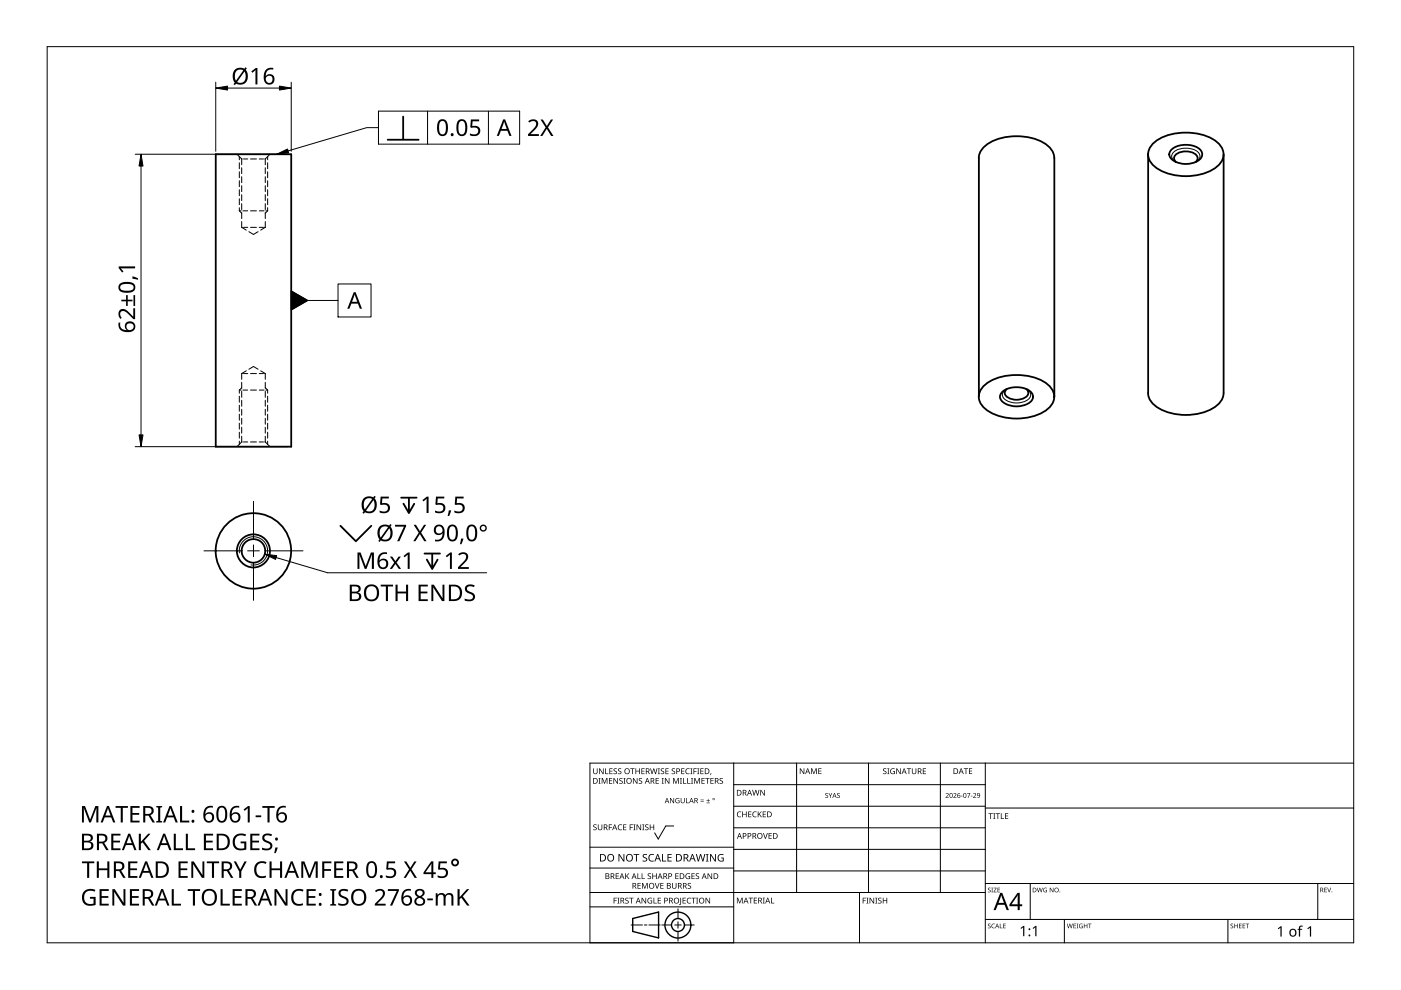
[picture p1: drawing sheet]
<svg xmlns="http://www.w3.org/2000/svg" width="297mm" height="210mm" viewBox="0 0 297 210" stroke-linecap="round" stroke-linejoin="round" font-family="sans-serif">
<g fill="none" stroke="#000" stroke-width=".21">
<path d="M50.2 32.7l1 1M51.2 33.7h.2M51.2 33.7v1.2M51.2 35.6v1.2M51.2 37.5v1.2M51.2 39.4v1.2M51.6 33.7h.9M53.1 33.7h1.3M55.9 33.7h-.9M56.2 33.7h-.1M56.2 33.7v1.2M56.2 35.6v1.2"/>
<path d="M56.2 37.5v1.2M56.2 39.4v1.2M57.2 32.7l-1 1M51.2 48.2h.2M51.2 48.2l1 .6M51.2 41.3v1.2M51.2 43.2v1.2M51.2 45.1v1.3M51.2 47v1.2M51.6 48.2h.9M52.8 49.1l.9 .6 1-.6M53.1 48.2h1.3"/>
<path d="M55.9 48.2h-.9M56.2 48.2h-.1M56.2 48.2l-.9 .6M56.2 41.3v1.2M56.2 43.2v1.2M56.2 45.1v1.3M56.2 47v1.2M51.2 79.2h.2M51.2 79.2v1.2M51.6 79.2h.9M52.2 78.6l-1 .6M53.1 79.2h1.3"/>
<path d="M54.7 78.3l-1-.6-.9 .6M55.3 78.6l.9 .6M55.9 79.2h-.9M56.2 79.2h-.1M56.2 79.2v1.2M51.2 93.7h.2M51.2 81.1v1.2M51.2 83v1.2M51.2 84.9v1.2M51.2 86.8v1.2M51.2 88.7v1.2M51.2 90.6v1.3"/>
<path d="M51.2 92.5v1.2M51.2 93.7l-1 1M51.6 93.7h.9M53.1 93.7h1.3M55.9 93.7h-.9M56.2 93.7h-.1M56.2 93.7l1 1M56.2 81.1v1.2M56.2 83v1.2M56.2 84.9v1.2M56.2 86.8v1.2M56.2 88.7v1.2"/>
<path d="M56.2 90.6v1.3M56.2 92.5v1.2"/>
</g>
<path d="M50.7 44.7h.4M51.5 44.7h1M54.4 44.7h-1.3M56 44.7h-1M56.7 44.7h-.3M50.7 82.7h.4M51.5 82.7h1M53.1 82.7h1.3M56 82.7h-1M56.7 82.7h-.3" fill="none" stroke="#000" stroke-width=".21"/>
<g fill="none" stroke="#000" stroke-width=".21">
<path d="M50.7 33.2v.7M50.7 34.5v1.3M50.7 36.4v1.3M50.7 38.3v1.3M56.7 33.2v.7M56.7 34.5v1.3M56.7 36.4v1.3M56.7 38.3v1.3M50.7 40.2v1.3M50.7 42.1v1.3M50.7 44v.7l.5 .5M56.7 40.2v1.3"/>
<path d="M56.7 42.1v1.3M56.7 44v.7l-.5 .5M50.7 84v1.3M50.7 85.9v1.3M50.7 87.8v1.3M50.7 89.7v1.3M50.7 91.6v1.3M50.7 93.5v.7M51.2 82.2l-.5 .5v.7M56.2 82.2l.5 .5v.7M56.7 84v1.3M56.7 85.9v1.3"/>
<path d="M56.7 87.8v1.3M56.7 89.7v1.3M56.7 91.6v1.3M56.7 93.5v.7"/>
</g>
<g fill="none" stroke="#000" stroke-width=".38">
<path d="M45.7 32.7h16v62h-16zM243.4 32.7v50.6M244.7 30.2a11.8 11.8 0 0 1 13.4 0 3.2 3.2 0 0 1-.2 5.2 11.9 11.9 0 0 1-12.9 0 3.1 3.1 0 0 1-.3-5.2zM248.3 31.8a4.9 4.9 0 0 1 6.3 0 1.56 1.56 0 0 1-1 2.5 5 5 0 0 1-5.3-.7 1.25 1.25 0 0 1 0-1.8zM249.3 34.4a1.07 1.07 0 0 1 .4-1.9 3.4 3.4 0 0 1 4.1 .7 .99 .99 0 0 1-.4 1.2M259.4 32.7v50.6M207.5 84.1v-50.6a4.6 4.6 0 0 1 3.3-3.7 12.1 12.1 0 0 1 11.4 1.2 3.4 3.4 0 0 1 1.3 2.5v50.6M208.4 82a10.7 10.7 0 0 1 9.4-2.3 7.5 7.5 0 0 1 5.4 3.1 3.1 3.1 0 0 1-1.2 4 11.9 11.9 0 0 1-12.9 0 3.1 3.1 0 0 1-.7-4.8zM212.4 83.2a5 5 0 0 1 6.3 0 1.55 1.55 0 0 1-1 2.5 5 5 0 0 1-5.3-.7 1.24 1.24 0 0 1 0-1.8zM213.4 82.5a1.04 1.04 0 0 0-.4 1 1.04 1.04 0 0 0 .8 .8 3.4 3.4 0 0 0 4.1-.6l.1-.6-.4-.6M243.4 83.4a4.6 4.6 0 0 0 3.3 3.7 12.1 12.1 0 0 0 11.2-1 3.5 3.5 0 0 0 1.5-2.7"/>
<circle cx="53.7" cy="116.8" r="3.5"/>
<circle cx="53.7" cy="116.8" r="8"/>
<circle cx="53.7" cy="116.8" r="2.51"/>
</g>
<path d="M249.1 34.3a1.32 1.32 0 0 1-.7-1.4 1.32 1.32 0 0 1 1.1-1.1 4.4 4.4 0 0 1 4.6 .6 1.21 1.21 0 0 1-.4 1.9M213.2 82.6l-.3 .2a1.15 1.15 0 0 0 .3 2 4.3 4.3 0 0 0 5-.3 1.17 1.17 0 0 0-.4-1.9" fill="none" stroke="#000" stroke-width=".21"/>
<path d="M50.8 117.2a3 3 0 0 1 2.8-3.4 3 3 0 0 1 3.1 3.2 3 3 0 0 1-3.5 2.8" fill="none" stroke="#000" stroke-width=".21"/>
<path d="M10 9.9h277v190h-277z" fill="none" stroke="#000" stroke-width=".21"/>
<g fill="none" stroke="#000" stroke-width=".21">
<path d="M125.1 179.6h30.5M142.8 175.1h-1.6l-1.6 2.8-.8-1.3M155.6 166.4h53.3M155.6 161.8v38.1h-30.5v-38.1h161.9M168.9 161.8v27.4M184.1 161.8v27.4M199.4 161.8v27.4M208.9 170.9h-53.3M208.9 175.5h-53.3M208.9 161.8v38.1M287 171.3h-78.1M125.1 192.3h30.5"/>
<path d="M125.1 189.2h83.8M133.8 196.1h2.4M136.6 196.1h.6M140 196.1h-2.4M140.3 196.1h2.1M143.1 196.1h1.3M143.7 195.4v1.4M143.7 197.5v2M143.7 192.7v2M147.2 196.1h-2.1M155.6 180.1h53.3M155.6 184h-30.5"/>
<path d="M182.2 189.2v10.7M208.9 184.7h-53.3M218.4 187.3v7.6M225.7 194.9v5M260.3 194.9v5M279.4 187.3v7.6M287 194.9h-78.1M287 187.3h-78.1"/>
</g>
<g fill="#000">
<path d="M125.8 174.9l.5-.1h.2l-.1 .2a.25 .25 0 0 0-.3-.1 .25 .25 0 0 0 0 .4 .42 .42 0 0 1 .4 .5 .42 .42 0 0 1-.7 .2v-.1a.27 .27 0 0 0 .5 0 .27 .27 0 0 0-.1-.4l-.4-.2zM125.8 162.9h.1v.8a.32 .32 0 0 0 .3 .3 .32 .32 0 0 0 .3-.3v-.8h.2v.8a.47 .47 0 0 1-.5 .4 .47 .47 0 0 1-.4-.4zM126.9 165h.4l-.1 .1v1l.1 .1h-.4l.1-.1v-1zM126.8 174.8h.1v.8a.32 .32 0 0 0 .3 .3 .32 .32 0 0 0 .3-.3v-.8h.2v.8a.47 .47 0 0 1-.5 .4 .47 .47 0 0 1-.4-.4zM127 162.9h.2l.6 1v-1h.2v1.2h-.2l-.7-1 .1 1h-.2zM127.6 165h.2l.4 1 .4-1h.2v1.2h-.2v-1.1l-.4 1.1h-.1l-.4-1.1v1.1h-.1zM128.3 162.9h.2v1.1h.5v.1h-.7zM129.1 174.8h.7v.1h-.6v.5h.5v.1h-.5v.5h-.1zM129.1 165h.7v.1h-.5v.4h.5v.1h-.5v.4h.5v.2h-.7zM129.2 162.9h.7v.1h-.5v.4h.4v.2h-.4v.4h.5v.1h-.7zM130.1 163l.5-.1 .2 .1v.1a.25 .25 0 0 0-.4-.1 .25 .25 0 0 0 0 .4 .42 .42 0 0 1 .4 .5 .42 .42 0 0 1-.7 .2v-.1a.27 .27 0 0 0 .5 0 .27 .27 0 0 0-.1-.4l-.4-.2zM130.1 165h.1l.7 1v-1h.1v1.2h-.2l-.6-1v1h-.1z"/>
<path d="M131.1 175l.5-.2 .3 .1-.1 .1a.49 .49 0 0 0-.7 .4 .49 .49 0 0 0 .8 .4 .57 .57 0 0 1-.8 0 .57 .57 0 0 1 0-.8zM131.1 163l.4-.1 .2 .1v.1a.25 .25 0 0 0-.4-.1 .25 .25 0 0 0 0 .4 .42 .42 0 0 1 .4 .5 .42 .42 0 0 1-.6 .2v-.1a.27 .27 0 0 0 .4 0 .27 .27 0 0 0-.1-.4l-.3-.2zM131.4 165.1l.4-.2 .2 .1v.1a.25 .25 0 0 0-.4-.1 .25 .25 0 0 0 0 .4l.4 .2v.4l-.4 .2-.3-.1 .1-.1a.27 .27 0 0 0 .4 .1 .27 .27 0 0 0-.1-.4l-.4-.3zM132.2 165h.4l-.1 .1v1l.1 .1h-.4l.1-.1v-1zM132.1 174.8h.7v.1h-.5v.4h.5v.1h-.5v.5h.5v.1h-.7zM133.5 174.8h.7v.1h-.5v.5h.5v.1h-.5v.5h-.2zM133.6 162.9h.9v.1h-.3v1.1h-.2v-1.1h-.4zM134.3 174.8h.4l-.1 .1v1l.1 .1h-.4l.1-.1v-1zM134.2 165h.2l.6 1v-1h.2v1.2h-.2l-.7-1v1h-.1zM134.7 162.9h.2v.5h.6v-.5h.2v1.2h-.2v-.5h-.6v.5h-.2zM135 174.8h.1l.7 1v-1h.1v1.2h-.2l-.6-1v1h-.1zM135.5 165.1l.4-.2 .2 .1v.1a.25 .25 0 0 0-.4-.1 .25 .25 0 0 0 0 .4l.4 .2v.4l-.4 .2-.3-.1 .1-.1a.27 .27 0 0 0 .4 .1 .27 .27 0 0 0-.1-.4l-.3-.3z"/>
<path d="M136.2 174.8h.4l-.1 .1v1l.1 .1h-.4l.1-.1v-1zM136 162.9h.7v.1h-.6v.4h.5v.2h-.5v.4h.6v.1h-.7zM136.8 174.9l.4-.1h.3l-.1 .2a.25 .25 0 0 0-.3-.1 .25 .25 0 0 0 0 .4 .42 .42 0 0 1 .4 .5 .42 .42 0 0 1-.7 .2v-.1a.27 .27 0 0 0 .5 0 .27 .27 0 0 0-.1-.4l-.4-.2zM137.8 174.8h.1v.5h.6v-.5h.2v1.2h-.2v-.6h-.6v.6h-.1zM137.8 162.9h.2l.3 1 .2-1h.2l.3 1 .2-1h.2l-.3 1.2h-.2l-.3-1-.3 1h-.1zM139 165h.7v.1h-.5v.4h.5v.1h-.5v.4h.5v.2h-.7zM139.5 162.9h.4l-.1 .1v1l.1 .1h-.4l.1-.1v-1zM140.3 165h.4l-.1 .1v1l.1 .1h-.4l.1-.1v-1zM140.1 163l.5-.1 .2 .1v.1a.25 .25 0 0 0-.4-.1 .25 .25 0 0 0 0 .4 .42 .42 0 0 1 .4 .5 .42 .42 0 0 1-.7 .2l.1-.1a.27 .27 0 0 0 .4 0 .27 .27 0 0 0-.1-.4l-.4-.2zM141.1 162.9h.7v.1h-.6v.4h.5v.2h-.5v.4h.6v.1h-.7zM141 165h.1l.7 1v-1h.1v1.2h-.1l-.7-1v1h-.1zM142.1 169.2h.1l.6 .9v-.9h.1v1.1h-.1l-.6-.9v.9h-.1z"/>
<path d="M142.5 163l.4-.1 .2 .1v.1a.25 .25 0 0 0-.4-.1 .25 .25 0 0 0 0 .4 .42 .42 0 0 1 .4 .5 .42 .42 0 0 1-.6 .2v-.1a.27 .27 0 0 0 .4 0 .27 .27 0 0 0-.1-.4l-.4-.2zM142.7 165h.2l.4 1 .4-1h.2v1.2h-.1v-1.1l-.4 1.1h-.2l-.4-1.1v1.1h-.1zM143.3 169.3l.5-.1 .3 .1-.1 .1a.45 .45 0 0 0-.7 .3 .45 .45 0 0 0 .6 .5v-.4h-.2v-.1h.4v.6a.6 .6 0 0 1-.8-.2 .6 .6 0 0 1 0-.8zM144.2 165h.4l-.2 .1v1l.2 .1h-.4l.1-.1v-1zM144.8 165h.2v1h.5v.2h-.7zM144.4 162.9h.7v.1h-.5v.4h.5v.2h-.5v.4h.5v.1h-.7zM144.3 169.2h.2v.7a.28 .28 0 0 0 .2 .3 .28 .28 0 0 0 .3-.3v-.7h.2v.7a.42 .42 0 0 1-.5 .4 .42 .42 0 0 1-.4-.4zM145.5 169.2h.1v1h.5v.1h-.6zM145.7 165h.2v1h.5v.2h-.7zM145.5 163.1l.3-.2 .4 .1v.1l-.3-.1a.49 .49 0 0 0-.4 .7 .49 .49 0 0 0 .7 .3 .57 .57 0 0 1-.8-.1 .57 .57 0 0 1 0-.8zM146.4 162.9h.4l-.1 .1v1l.1 .1h-.4l.1-.1v-1zM146.5 165h.5l-.2 .1v1l.2 .1h-.5l.2-.1v-1z"/>
<path d="M147 162.9h.7v.1h-.5v.5h.5v.1h-.5v.5h-.2zM147.2 165h.2l.4 1 .4-1h.2v1.2h-.2l.1-1.1-.5 1.1h-.1l-.4-1.1v1.1h-.1zM147.8 162.9h.5l-.2 .1v1l.2 .1h-.5l.2-.1v-1zM148.5 169.9h.7v.1h-.7zM148.5 169.5h.7v.2h-.7zM148.5 162.9h.7v.1h-.6v.4h.5v.2h-.5v.4h.6v.1h-.7zM148.7 165h.7v.1h-.5v.4h.5v.1h-.5v.4h.5v.2h-.7zM149.8 170.2h.7v.1h-.7zM149.5 165h.9v.1h-.3v1.1h-.2v-1.1h-.4zM150.1 169.4l.1 .3h.3l-.3 .1v.3l-.1-.3h-.3l.3-.1zM150.7 163.9h.1l-.2 .4zM150.6 165h.7v.1h-.5v.4h.5v.1h-.5v.4h.5v.2h-.7z"/>
<path d="M152.6 165.1l.4-.2 .3 .1-.1 .1a.25 .25 0 0 0-.4-.1 .25 .25 0 0 0 0 .4l.4 .2 .1 .4-.4 .2-.4-.1 .1-.1a.27 .27 0 0 0 .5 .1 .27 .27 0 0 0-.1-.4l-.4-.3zM156.4 172.2l.4-.2 .4 .1-.1 .1a.49 .49 0 0 0-.7 .5 .49 .49 0 0 0 .7 .4 .57 .57 0 0 1-.8 0 .57 .57 0 0 1 0-.8zM157.4 172.1h.1v.5h.7v-.5h.1v1.2h-.1v-.6h-.7v.6h-.1zM158.6 172.1h.7v.1h-.5v.4h.5v.1h-.5v.4h.5v.2h-.7zM159.7 172.2l.3-.2 .4 .1v.1h-.3a.49 .49 0 0 0-.4 .6 .49 .49 0 0 0 .7 .3 .57 .57 0 0 1-.8 0 .57 .57 0 0 1 0-.8zM159.5 167.5h.1l.3 1 .3-1h.1l.3 1 .3-1h.1l-.3 1.2h-.2l-.3-1.1-.2 1.1h-.2zM160.7 172.1h.1v.6l.5-.6h.2l-.5 .5 .5 .7h-.1l-.5-.6-.1 .6h-.1zM161.8 176.6h.1l.4 1.1 .3-1.1h.2l-.4 1.2h-.2zM161.2 167.5h.2l.6 1v-1h.2v1.2h-.2l-.7-1v1h-.1zM161.7 172.1h.7v.1h-.5v.4h.5v.1h-.5v.4h.5v.2h-.7zM163 176.6h.6v.2h-.5v.3h.5v.2h-.5v.4h.5v.1h-.6zM169.6 162.9h.2l.6 1v-1h.1v1.2h-.1l-.7-1v1h-.1z"/>
<path d="M172 162.9h.2l.4 1 .3-1h.3v1.2h-.2v-1l-.4 1h-.1l-.4-1.1v1.1h-.1zM173.5 162.9h.7v.1h-.5v.4h.4v.1h-.4v.5h.5v.1h-.7zM175 168.2l.4-.1 .2 .1-.1 .1a.25 .25 0 0 0-.3-.1 .25 .25 0 0 0-.1 .4 .25 .25 0 0 0 .4 .1 .32 .32 0 0 1-.1 .5 .32 .32 0 0 1-.5-.2 .25 .25 0 0 0 .4 .1 .25 .25 0 0 0 .1-.3l-.4-.3zM175.7 168.1h.1l.3 .5 .2-.5h.2l-.4 .7v.4h-.1v-.4zM177.5 168.2l.4-.1 .2 .1-.1 .1a.25 .25 0 0 0-.3-.1 .25 .25 0 0 0-.1 .4 .25 .25 0 0 0 .4 .1l.1 .1a.33 .33 0 0 1-.2 .4 .33 .33 0 0 1-.4-.2 .25 .25 0 0 0 .3 .1 .25 .25 0 0 0 .1-.3l-.4-.3zM187.3 163l.4-.1 .2 .1v.1a.25 .25 0 0 0-.4-.1 .25 .25 0 0 0 0 .4 .42 .42 0 0 1 .4 .5 .42 .42 0 0 1-.6 .2v-.1a.27 .27 0 0 0 .4 0 .27 .27 0 0 0-.1-.4l-.3-.2zM188.1 162.9h.5l-.2 .1v1l.2 .1h-.5l.2-.1v-1zM188.9 163.1l.5-.2 .3 .1v.1a.5 .5 0 0 0-.8 .4 .5 .5 0 0 0 .7 .5v-.4h-.3v-.1h.4v.6a.66 .66 0 0 1-.8-.1 .66 .66 0 0 1 0-.9zM190 162.9h.2l.7 1-.1-1h.2v1.2h-.2l-.6-1v1h-.2zM192.3 162.9h.9v.1h-.4v1.1h-.2v-1.1h-.3zM193.3 162.9h.2v.8a.32 .32 0 0 0 .3 .3 .32 .32 0 0 0 .3-.3v-.8h.2v.8a.47 .47 0 0 1-.5 .4 .47 .47 0 0 1-.5-.4zM195.7 162.9h.6v.1h-.5v.4h.5v.2h-.5v.4h.5v.1h-.6z"/>
<path d="M200.5 168.3a.37 .37 0 0 1 .6 0 .37 .37 0 0 1-.2 .5l-.3 .3h.6v.1h-.7l.3-.4a.27 .27 0 0 0 .2-.4 .27 .27 0 0 0-.4-.1zM202.1 168.3a.37 .37 0 0 1 .6 0 .37 .37 0 0 1-.2 .5l-.2 .3h.5v.1h-.7l.3-.4a.27 .27 0 0 0 .3-.4 .27 .27 0 0 0-.5-.1zM203.7 168.7h.4v.1h-.4zM204.4 162.9h.9v.1h-.4v1.1h-.2v-1.1h-.3zM205 168.1h.7l-.4 1.1h-.1l.4-.9h-.6zM205.8 168.7h.4v.1h-.4zM205.4 162.9h.7v.1h-.5v.4h.5v.1h-.5v.5h.5v.1h-.7zM206.3 168.3a.37 .37 0 0 1 .6 0 .37 .37 0 0 1-.2 .5l-.2 .3h.5v.1h-.7l.3-.4a.27 .27 0 0 0 .3-.4 .27 .27 0 0 0-.5-.1zM209.6 172.4h.9v.2h-.4v1h-.1v-1h-.4zM210.6 172.4h.4l-.1 .1v1l.1 .1h-.4l.1-.1v-1zM211.1 172.4h.9v.2h-.4v1h-.1v-1h-.4zM212.2 172.4h.2v1.1h.5v.1h-.7z"/>
<path d="M213.1 172.4h.7v.2h-.6v.3h.5v.2h-.5v.4h.6v.1h-.7zM130.1 190.3h.7v.2h-.5v.4h.4v.1h-.4v.6h-.2zM130.5 185.2h.7v.1h-.5v.4h.5v.1h-.5v.4h.5v.2h-.7zM130.9 190.3h.4l-.1 .2v.9l.1 .2h-.4l.1-.2v-.9zM131.1 181.1h.3l.8 1.3v-1.3h.2v1.6h-.3l-.8-1.4v1.4h-.2zM132.6 190.5l.4-.2 .3 .1-.1 .1a.25 .25 0 0 0-.4-.1 .25 .25 0 0 0 0 .4 .4 .4 0 0 1 .5 .3 .4 .4 0 0 1-.3 .5 .4 .4 0 0 1-.5-.2h.1a.27 .27 0 0 0 .5 .1 .27 .27 0 0 0-.1-.5l-.4-.2zM132.6 185.2h.1v.6l.6-.6h.1l-.4 .5 .5 .7h-.2l-.5-.6-.1 .6h-.1zM133.4 190.3h.9v.2h-.4v1.1h-.1v-1.1h-.4zM134.3 181.1h1.2v.2h-.5v1.4h-.2v-1.4h-.5zM135.2 185.2h.1v1h.5v.2h-.6zM135.2 187.2h.6v.1h-.5v.4h.5v.2h-.5v.4h.5v.1h-.6zM136 185.2h.2v1h.5v.2h-.7z"/>
<path d="M136.1 187.2h.2l.4 1 .4-1h.2v1.2h-.1v-1l-.4 1h-.2l-.4-1 .1 1h-.2zM136 190.3h.2l.7 1.1-.1-1.1h.2v1.3h-.2l-.6-1v1h-.2zM136.3 181.2l.4-.1h.5l-.2 .2a.33 .33 0 0 0-.5 .1 .33 .33 0 0 0 .4 .4 .49 .49 0 0 1 .3 .7 .49 .49 0 0 1-.8 .2l-.2-.1v-.2l.3 .1a.35 .35 0 0 0 .5-.2 .35 .35 0 0 0-.4-.4l-.3-.3zM137.4 190.5l.6-.2 .3 .1-.1 .1a.5 .5 0 0 0-.8 .4 .5 .5 0 0 0 .7 .5v-.3h-.3v-.2h.5v.6a.66 .66 0 0 1-.9-.1 .66 .66 0 0 1 0-.9zM137.4 185.3l.4-.2 .2 .1v.1a.25 .25 0 0 0-.4-.1 .25 .25 0 0 0 0 .4 .42 .42 0 0 1 .4 .6 .42 .42 0 0 1-.6 .2v-.2a.27 .27 0 0 0 .4 .1 .27 .27 0 0 0-.1-.4l-.3-.3zM137.7 181.3l.4-.2h.6l-.1 .2-.4-.1a.64 .64 0 0 0-.5 .9 .64 .64 0 0 0 .9 .3v.2a.83 .83 0 0 1-1-.3 .83 .83 0 0 1 .1-1zM138.6 190.3h.1v1.1h.5v.2h-.6zM138.8 187.2h.2l.3 1.1 .4-1.1h.1l-.4 1.2h-.1zM138.3 185.2h.2v.5h.6v-.5h.1v1.2h-.1v-.6h-.6v.6h-.2zM139.5 190.3h.6v.2h-.5v.4h.5v.1h-.5v.4h.5v.2h-.6zM140.4 181.1h.2v1.4h.7v.2h-.9zM140 187.2h.7v.1h-.5v.4h.5v.2h-.5v.4h.5v.1h-.7z"/>
<path d="M141.5 181.1h.9v.2h-.7v.4h.7v.2h-.7v.6h.7v.2h-.9zM142.5 187.2h.1v.8a.32 .32 0 0 0 .4 .3 .32 .32 0 0 0 .3-.3v-.8h.1v.8a.47 .47 0 0 1-.4 .4 .47 .47 0 0 1-.5-.4zM143.2 185.2h.7v.1h-.6v.4h.5v.1h-.5v.4h.6v.2h-.7zM144.2 190.3h.2v1.3l-.1 .2-.3 .1v-.2l.2-.1zM144.7 190.3h.7v.2h-.5v.4h.5v.1h-.5v.4h.5v.2h-.7zM145.5 185.3l.4-.2 .4 .1-.1 .1a.5 .5 0 0 0-.7 .4 .5 .5 0 0 0 .7 .5v-.3h-.3v-.2h.4v.6a.66 .66 0 0 1-.9-.1 .66 .66 0 0 1 .1-.9zM145.8 190.5l.3-.2 .4 .1v.1h-.3a.49 .49 0 0 0-.4 .6 .49 .49 0 0 0 .7 .3 .57 .57 0 0 1-.8 0 .57 .57 0 0 1 0-.8zM145.9 187.3l.4-.1 .2 .1v.1a.25 .25 0 0 0-.4-.1 .25 .25 0 0 0 0 .4l.4 .2v.3l-.4 .2h-.3l.1-.1a.27 .27 0 0 0 .4 0 .27 .27 0 0 0-.1-.4l-.4-.2zM146.6 190.3h.9v.2h-.4v1.1h-.1v-1.1h-.4zM146.6 185.2h.7v.1h-.5v.4h.5v.1h-.5v.4h.5v.2h-.7zM147.6 190.3h.4l-.1 .2v.9l.1 .2h-.4l.1-.2v-.9zM147.6 185.3l.4-.2 .2 .1v.1a.25 .25 0 0 0-.4-.1 .25 .25 0 0 0 0 .4 .42 .42 0 0 1 .4 .6 .42 .42 0 0 1-.7 .2l.1-.2a.27 .27 0 0 0 .4 .1 .27 .27 0 0 0-.1-.4l-.4-.3z"/>
<path d="M147.5 181.1h.2l.4 1.3 .3-1.3h.2l.4 1.3 .3-1.3h.2l-.4 1.6h-.2l-.4-1.4-.3 1.4h-.2zM149.7 181.1h.5l-.2 .1v1.3l.2 .2h-.5l.1-.2v-1.3zM149.6 190.3h.2l.6 1.1v-1.1h.2v1.3h-.2l-.7-1v1h-.1zM150 185.2h.2l.6 1v-1h.2v1.2h-.2l-.6-1v1h-.2zM150.5 181.1h.3l.8 1.3v-1.3h.2v1.6h-.2l-.9-1.4v1.4h-.2zM152.4 181.3l.7-.2h.3l-.1 .2a.65 .65 0 0 0-1 .5 .65 .65 0 0 0 .9 .7v-.5h-.3v-.2h.5v.8a.86 .86 0 0 1-1.1-.2 .86 .86 0 0 1 .1-1.1zM156.2 190.3h.3l.3 1 .4-1h.3v1.2h-.2v-1l-.4 1h-.1l-.4-1v1h-.2zM158.7 190.3h.9v.2h-.3v1h-.2v-1h-.4zM159.8 190.3h.7v.2h-.5v.3h.5v.2h-.5v.4h.5v.1h-.7zM161.7 190.3h.5l-.2 .2v.9l.2 .1h-.5l.2-.1v-.9zM163.5 190.3h.1v1.1h.6v.1h-.7zM182.9 190.3h.7v.2h-.5v.4h.5v.1h-.5v.6h-.2z"/>
<path d="M183.7 190.3h.4l-.1 .2v.9l.1 .2h-.4l.1-.2v-.9zM184.4 190.3h.1l.7 1v-1h.1v1.3h-.1l-.7-1v1h-.1zM185.6 190.3h.4l-.1 .2v.9l.1 .2h-.4l.1-.2v-.9zM186.2 190.5l.5-.2 .2 .1v.1a.25 .25 0 0 0-.4-.1 .25 .25 0 0 0 0 .4l.4 .2v.4l-.4 .2-.3-.1v-.1a.27 .27 0 0 0 .5 .1 .27 .27 0 0 0-.1-.5l-.4-.2zM187.2 190.3h.1v.6h.6v-.6h.2v1.3h-.2v-.6h-.6v.6h-.1zM209.5 188.3l.3-.1 .2 .2a.24 .24 0 0 0-.3-.1 .24 .24 0 0 0-.1 .3 .24 .24 0 0 0 .3 .1l.2 .2-.1 .2-.4 .1-.2-.2a.23 .23 0 0 0 .4 .2 .23 .23 0 0 0 0-.4l-.3-.2zM209.5 195.9l.3-.1 .2 .2a.24 .24 0 0 0-.3-.1 .24 .24 0 0 0-.1 .3 .24 .24 0 0 0 .3 .1 .31 .31 0 0 1 0 .5 .31 .31 0 0 1-.5-.1 .23 .23 0 0 0 .4 .1 .23 .23 0 0 0 0-.4l-.3-.2zM210.2 188.2h.3l-.1 .1 .1 .9h-.3l.1-.1zM210.3 196l.4-.2 .2 .1v.1a.39 .39 0 0 0-.6 .3 .39 .39 0 0 0 .6 .4 .46 .46 0 0 1-.7-.1 .46 .46 0 0 1 .1-.6zM210.7 188.2h.6l-.5 .9h.5v.1h-.7l.5-.9h-.4zM212 195.8h.1v.9l.4 .1h-.5zM211.5 188.2h.5l-.4 .1v.3h.4l-.4 .1v.4l.4 .1h-.5z"/>
<path d="M212.7 195.8h.5l-.4 .1v.3h.4l-.4 .2v.3l.4 .1h-.5zM216.4 196.8l.6-.5h.2v2.2h-.3v-1.9l-.4 .4zM218.9 196.8l.6-.5h.3v2.2h-.3v-1.9l-.4 .4zM219.8 188.2h.2l.2 .8 .2-.8h.1l.3 .8 .2-.8h.1l-.3 1h-.1l-.2-.8-.3 .8h-.1zM221.3 188.3h.7h-.1a.4 .4 0 0 0-.6 .4 .4 .4 0 0 0 .6 .4v-.3l-.2-.1h.3v.5a.53 .53 0 0 1-.7-.2 .53 .53 0 0 1 0-.7zM222.6 188.2h.1l.5 .8v-.8h.1v1h-.1l-.5-.8v.8h-.1zM226.2 195.8h.1l.2 .9 .3-.9h.1l.2 .9 .2-.9h.1l-.2 1h-.1l-.3-.8-.2 .8h-.1zM227.6 195.8h.5l-.4 .1v.3h.4l-.4 .2v.3l.4 .1h-.5zM228.3 195.8h.3l-.1 .1 .1 .9h-.3l.1-.1zM228.9 196l.7-.1-.2 .1a.4 .4 0 0 0-.5 .3 .4 .4 0 0 0 .5 .4v-.3l-.2-.1h.4v.5a.53 .53 0 0 1-.7-.1 .53 .53 0 0 1 0-.7zM229.8 195.8h.1v.4h.5v-.4h.1v1h-.1v-.4h-.5v.4h-.1zM230.7 195.8h.7l-.3 .1v.9h-.1v-.9z"/>
<path d="M260.9 195.9l.4-.1 .1 .2a.24 .24 0 0 0-.3-.1 .24 .24 0 0 0-.1 .3 .24 .24 0 0 0 .4 .1 .31 .31 0 0 1 0 .5 .31 .31 0 0 1-.5-.1 .23 .23 0 0 0 .3 .1 .23 .23 0 0 0 .1-.4l-.4-.2zM261.7 195.8h.1v.4h.5v-.4h.1v1h-.1v-.4h-.5v.4h-.1zM262.7 195.8h.5l-.4 .1v.3h.4l-.4 .2v.3l.4 .1h-.5zM263.5 195.8h.5l-.4 .1v.3h.4l-.4 .2v.3l.4 .1h-.5zM264.1 195.8h.7l-.3 .1v.9h-.1v-.9zM270.9 196.9l.6-.5h.2v2.2h-.2v-1.9l-.4 .3zM275.5 196.4l.7-.1v.2h-.4l-.1 .2-.1 .2h.5v.2h-.5v1.5h-.2v-1.5h-.3l.3-.2zM277.2 196.9l.6-.5h.2v2.2h-.3v-1.9l-.4 .3zM280.8 188.2h.5l-.4 .1v.3h.4l-.4 .1v.4l.4 .1h-.5zM281.4 188.2h.1l.3 .8 .3-.8h.1l-.3 1h-.1z"/>
<path d="M125.8 165h.3a.54 .54 0 0 1 .6 .6 .56 .56 0 0 1-.6 .6h-.3zM125.9 165.1v.9h.2a.43 .43 0 0 0 .5-.4 .41 .41 0 0 0-.5-.5z"/>
<path d="M128 174.8h.3a.35 .35 0 0 1 .5 .2 .35 .35 0 0 1-.3 .5l.4 .5h-.2l-.3-.5h-.2v.5h-.2zM128.2 174.9v.5h.1a.23 .23 0 0 0 .3-.2 .23 .23 0 0 0-.3-.3z"/>
<path d="M130.3 174.8h.1l.5 1.2h-.2l-.1-.4h-.5l-.2 .4h-.1zM130.3 175l-.2 .5h.4z"/>
<path d="M132.3 163.5a.61 .61 0 0 1 1.2 0 .61 .61 0 0 1-1.2 0zM132.7 163.1l-.1 .4a.45 .45 0 0 0 .5 .4 .45 .45 0 0 0 .3-.5 .45 .45 0 0 0-.5-.4z"/>
<path d="M132.7 165.6a.61 .61 0 0 1 1.2 0 .61 .61 0 0 1-1.2 0zM133.1 165.2a.47 .47 0 0 0-.1 .7 .47 .47 0 0 0 .7-.1 .45 .45 0 0 0 0-.6 .45 .45 0 0 0-.6 0z"/>
<path d="M136.9 162.9h.4a.35 .35 0 0 1 .4 .3 .35 .35 0 0 1-.2 .4l.3 .5h-.2l-.3-.5h-.2v.5h-.2zM137.1 163v.5h.2a.23 .23 0 0 0 .3-.2 .23 .23 0 0 0-.3-.3z"/>
<path d="M137.2 165h.1l.5 1.2h-.2l-.1-.4h-.5l-.1 .4h-.2zM137.2 165.1l-.2 .6h.4z"/>
<path d="M138 165h.3a.35 .35 0 0 1 .4 .2 .35 .35 0 0 1-.2 .4l.3 .6h-.2l-.3-.5h-.2v.5h-.1zM138.1 165.1v.4h.2a.23 .23 0 0 0 .3-.2 .23 .23 0 0 0-.3-.2z"/>
<path d="M141.4 169.2h.1l.4 1.1h-.1l-.2-.3h-.4l-.1 .3h-.2zM141.4 169.3l-.2 .5h.4z"/>
<path d="M143.4 162.9h.3a.41 .41 0 0 1 .5 .5 .41 .41 0 0 1-.6 .3v.4h-.2zM143.6 163v.5a.29 .29 0 0 0 .4-.2 .29 .29 0 0 0-.4-.3z"/>
<path d="M146.5 169.2h.2l.4 1.1h-.2l-.1-.3h-.4l-.2 .3h-.1zM146.6 169.3l-.2 .5h.4z"/>
<path d="M147.2 169.2h.3a.31 .31 0 0 1 .4 .2 .31 .31 0 0 1-.2 .4l.3 .5h-.1l-.3-.5h-.2v.5h-.2zM147.4 169.3v.4h.1a.21 .21 0 0 0 .3-.2 .21 .21 0 0 0-.3-.2z"/>
<path d="M149.4 162.9h.4a.61 .61 0 0 1 .6 .6 .61 .61 0 0 1-.6 .6h-.4zM149.6 163v1h.2a.48 .48 0 0 0 .4-.5 .48 .48 0 0 0-.4-.5z"/>
<path d="M151.1 169.4a.24 .24 0 0 1 .4 0 .24 .24 0 0 1-.4 0zM151.2 169.4a.15 .15 0 0 0 .3 0 .15 .15 0 0 0-.3 0z"/>
<path d="M151.6 165h.3a.35 .35 0 0 1 .4 .2 .35 .35 0 0 1-.2 .4l.3 .6h-.1l-.3-.5h-.3v.5h-.1zM151.7 165.1v.4h.2a.23 .23 0 0 0 .3-.2 .23 .23 0 0 0-.3-.2z"/>
<path d="M156.7 176.6h.2l.4 1.2h-.1l-.2-.3h-.5l-.1 .3h-.2zM156.8 176.8l-.2 .5h.4z"/>
<path d="M156.2 167.5h.4a.61 .61 0 0 1 .6 .6 .61 .61 0 0 1-.6 .6h-.4zM156.4 167.6v1h.2a.49 .49 0 0 0 .4-.4 .49 .49 0 0 0-.3-.6z"/>
<path d="M157.5 167.5h.3a.35 .35 0 0 1 .4 .2 .35 .35 0 0 1-.2 .4l.3 .6h-.1l-.3-.5h-.3v.5h-.1zM157.6 167.6v.5h.2a.23 .23 0 0 0 .3-.3 .23 .23 0 0 0-.3-.2z"/>
<path d="M157.5 176.6h.3a.41 .41 0 0 1 .5 .5 .41 .41 0 0 1-.7 .3v.4h-.1zM157.6 176.8v.4a.29 .29 0 0 0 .5-.2 .29 .29 0 0 0-.5-.2z"/>
<path d="M158.5 176.6h.3a.41 .41 0 0 1 .5 .5 .41 .41 0 0 1-.6 .3v.4h-.2zM158.7 176.8v.4a.29 .29 0 0 0 .4-.2 .29 .29 0 0 0-.4-.2z"/>
<path d="M158.8 167.5h.2l.5 1.2h-.2l-.1-.4h-.5l-.2 .4h-.1zM158.9 167.6l-.2 .6h.4z"/>
<path d="M159.6 176.6h.3a.35 .35 0 0 1 .4 .3 .35 .35 0 0 1-.2 .4l.3 .5h-.2l-.3-.5h-.2v.5h-.1zM159.7 176.8v.4h.2a.23 .23 0 0 0 .3-.2 .23 .23 0 0 0-.3-.2z"/>
<path d="M160.4 177.2a.65 .65 0 0 1 1.3 0 .65 .65 0 0 1-1.3 0zM160.8 176.8l-.1 .4a.45 .45 0 0 0 .5 .4 .45 .45 0 0 0 .4-.5 .45 .45 0 0 0-.5-.4z"/>
<path d="M162.7 172.1h.3a.61 .61 0 0 1 .6 .6 .61 .61 0 0 1-.6 .6h-.3zM162.8 172.2v.9h.2a.48 .48 0 0 0 .5-.4 .48 .48 0 0 0-.5-.5z"/>
<path d="M163.9 176.6h.4a.61 .61 0 0 1 .6 .7 .61 .61 0 0 1-.7 .5h-.3zM164.1 176.8v.9h.1a.48 .48 0 0 0 .5-.4 .48 .48 0 0 0-.4-.5z"/>
<path d="M171.2 162.9h.1l.5 1.2h-.2l-.1-.4h-.5l-.1 .4h-.2zM171.2 163.1l-.1 .5h.3z"/>
<path d="M176.9 168.1l.5 1.1-.3-.4h-.4l-.2 .4zM176.9 168.3l-.1 .4h.3z"/>
<path d="M191.6 162.9h.2l.4 1.2h-.1l-.2-.4h-.4l-.2 .4h-.1zM191.7 163.1l-.2 .5h.4z"/>
<path d="M194.6 162.9h.3a.35 .35 0 0 1 .5 .2 .35 .35 0 0 1-.3 .5l.4 .5h-.2l-.3-.5h-.3v.5h-.1zM194.7 163v.5h.2a.23 .23 0 0 0 .3-.2 .23 .23 0 0 0-.3-.3z"/>
<path d="M201.4 168.2l.4-.1 .2 .3v.5l-.2 .3-.3-.1-.2-.2zM201.5 168.3l-.1 .2a.38 .38 0 0 0 .3 .5 .41 .41 0 0 0 .2-.4 .41 .41 0 0 0-.4-.3z"/>
<path d="M203.1 168.2l.4-.1-.3 .2-.1 .3a.35 .35 0 0 1 .5 .2 .35 .35 0 0 1-.4 .5 .35 .35 0 0 1-.2-.5zM203.1 168.9a.22 .22 0 0 0 .4 0 .22 .22 0 0 0-.4 0z"/>
<path d="M202.2 162.9h.3a.55 .55 0 0 1 .6 .6 .56 .56 0 0 1-.6 .6h-.3zM202.3 163v1h.2a.48 .48 0 0 0 .5-.5 .48 .48 0 0 0-.5-.5z"/>
<path d="M203.7 162.9h.2l.4 1.2h-.1l-.2-.4h-.5l-.1 .4h-.2zM203.8 163.1l-.2 .5h.4z"/>
<path d="M204.3 168.2l.4-.1 .2 .3v.5l-.2 .3-.3-.1-.1-.2zM204.4 168.3l-.1 .4a.26 .26 0 0 0 .3 .4 .26 .26 0 0 0 .2-.4l-.1-.4z"/>
<path d="M207.2 168.2a.49 .49 0 0 1 .6 .4 .49 .49 0 0 1-.4 .6l-.2-.1 .4-.1 .1-.3a.32 .32 0 0 1-.5 0 .32 .32 0 0 1 0-.5zM207.2 168.5a.25 .25 0 0 0 .5 0 .25 .25 0 0 0-.5 0z"/>
<path d="M128.4 185.2h.3a.31 .31 0 0 1 .5 .1 .31 .31 0 0 1-.3 .4 .33 .33 0 0 1 .3 .4 .33 .33 0 0 1-.4 .3h-.4zM128.5 185.8v.4h.3a.23 .23 0 0 0 .3-.2 .23 .23 0 0 0-.3-.2zM128.5 185.3v.4h.2a.21 .21 0 0 0 .3-.2 .21 .21 0 0 0-.3-.2z"/>
<path d="M127.2 181.1h.5a.71 .71 0 0 1 .8 .8 .73 .73 0 0 1-.8 .8h-.5zM127.4 181.2v1.3h.2a.56 .56 0 0 0 .7-.6 .54 .54 0 0 0-.6-.7z"/>
<path d="M129.5 185.2h.3a.35 .35 0 0 1 .4 .2 .35 .35 0 0 1-.2 .4l.3 .6h-.1l-.3-.5h-.3v.5h-.1zM129.6 185.3v.4h.2a.23 .23 0 0 0 .3-.2 .23 .23 0 0 0-.3-.2z"/>
<path d="M128.9 181.3a.76 .76 0 0 1 1.1 .1 .76 .76 0 0 1-.1 1.1 .76 .76 0 0 1-1.1-.3v-.5zM129.1 181.4a.62 .62 0 0 0-.1 .8 .62 .62 0 0 0 .8 .2l.1-.1a.61 .61 0 0 0 0-.8 .61 .61 0 0 0-.8-.1z"/>
<path d="M131.6 190.3h.3a.35 .35 0 0 1 .4 .3 .35 .35 0 0 1-.2 .4l.3 .6h-.1l-.3-.5h-.3v.5h-.1zM131.7 190.5v.4h.2a.23 .23 0 0 0 .3-.2 .23 .23 0 0 0-.3-.2z"/>
<path d="M131.8 185.2h.1l.5 1.2h-.2l-.1-.4h-.5l-.1 .4h-.2zM131.9 185.3l-.2 .6h.4z"/>
<path d="M132.9 181.3a.76 .76 0 0 1 1.1 .1 .76 .76 0 0 1-.1 1.1 .76 .76 0 0 1-1.1-.3l-.1-.5zM133.1 181.4a.62 .62 0 0 0-.2 .8 .62 .62 0 0 0 .9 .2l.1-.1a.61 .61 0 0 0 0-.8 .61 .61 0 0 0-.8-.1z"/>
<path d="M134.1 187.2h.3a.35 .35 0 0 1 .5 .2 .35 .35 0 0 1-.3 .5l.4 .5h-.2l-.3-.5h-.2v.5h-.2zM134.3 187.3v.5h.1a.23 .23 0 0 0 .3-.2 .23 .23 0 0 0-.3-.3z"/>
<path d="M134.4 185.2h.1l.5 1.2h-.2l-.1-.4h-.5l-.1 .4h-.2zM134.4 185.3l-.2 .6h.4z"/>
<path d="M135.3 190.3h.1l.5 1.3h-.2l-.1-.4h-.5l-.2 .4h-.1zM135.3 190.5l-.2 .5h.4z"/>
<path d="M137.5 187.8a.61 .61 0 0 1 1.2 0 .61 .61 0 0 1-1.2 0zM137.9 187.4a.47 .47 0 0 0-.1 .7 .47 .47 0 0 0 .7 0v-.1a.45 .45 0 0 0 0-.5 .45 .45 0 0 0-.6-.1z"/>
<path d="M139.4 181.1h.1l.6 1.6h-.2l-.1-.5h-.7l-.2 .5h-.2zM139.4 181.3l-.2 .7h.5z"/>
<path d="M139.9 185.2h.1l.5 1.2h-.2l-.1-.4h-.5l-.1 .4h-.2zM139.9 185.3l-.1 .6h.3z"/>
<path d="M140.7 185.2h.3a.35 .35 0 0 1 .4 .2 .35 .35 0 0 1-.2 .4l.3 .6h-.2l-.2-.5h-.3v.5h-.1zM140.8 185.3v.4h.2a.23 .23 0 0 0 .3-.2 .23 .23 0 0 0-.3-.2z"/>
<path d="M141.4 187.2h.3a.31 .31 0 0 1 .5 .2 .31 .31 0 0 1-.2 .4 .33 .33 0 0 1 .2 .4 .33 .33 0 0 1-.4 .2h-.4zM141.5 187.9v.4h.3a.23 .23 0 0 0 .3-.2 .23 .23 0 0 0-.3-.2zM141.5 187.3v.4h.3a.21 .21 0 0 0 .2-.2 .21 .21 0 0 0-.3-.2z"/>
<path d="M140.8 190.3h.4a.41 .41 0 0 1 .4 .5 .41 .41 0 0 1-.6 .3v.5h-.2zM141 190.5v.5a.29 .29 0 0 0 .5-.3 .29 .29 0 0 0-.5-.2z"/>
<path d="M141.9 190.3h.3a.35 .35 0 0 1 .4 .3 .35 .35 0 0 1-.2 .4l.3 .6h-.1l-.3-.5h-.3v.5h-.1zM142 190.5v.4h.2a.23 .23 0 0 0 .3-.2 .23 .23 0 0 0-.3-.2z"/>
<path d="M141.7 185.2h.3a.41 .41 0 0 1 .5 .5 .41 .41 0 0 1-.6 .2v.5h-.2zM141.9 185.3v.5a.29 .29 0 0 0 .4-.3 .29 .29 0 0 0-.4-.2z"/>
<path d="M143.7 187.2h.4a.35 .35 0 0 1 .4 .2 .35 .35 0 0 1-.2 .5l.3 .5h-.2l-.3-.5h-.2v.5h-.2zM143.9 187.3v.5h.2a.23 .23 0 0 0 .3-.2 .23 .23 0 0 0-.3-.3z"/>
<path d="M142.8 191a.61 .61 0 0 1 1.2 0 .61 .61 0 0 1-1.2 0zM143.2 190.6a.47 .47 0 0 0-.1 .7 .47 .47 0 0 0 .7-.1 .45 .45 0 0 0-.1-.6 .45 .45 0 0 0-.5 0z"/>
<path d="M143.3 181.1h.5a.71 .71 0 0 1 .8 .8 .73 .73 0 0 1-.8 .8h-.5zM143.5 181.2v1.3h.2a.56 .56 0 0 0 .7-.6 .54 .54 0 0 0-.6-.7z"/>
<path d="M144.8 187.2h.3a.35 .35 0 0 1 .5 .2 .35 .35 0 0 1-.3 .5l.4 .5h-.2l-.3-.5h-.2v.5h-.2zM145 187.3v.5h.1a.23 .23 0 0 0 .3-.2 .23 .23 0 0 0-.3-.3z"/>
<path d="M144.1 185.2h.4a.61 .61 0 0 1 .6 .6 .61 .61 0 0 1-.6 .6h-.4zM144.3 185.3v.9h.1a.48 .48 0 0 0 .5-.4 .48 .48 0 0 0-.4-.5z"/>
<path d="M144.9 181.1h.5a.45 .45 0 0 1 .5 .3 .45 .45 0 0 1-.3 .6l.5 .7h-.3l-.3-.7h-.4v.7h-.2zM145.1 181.3v.5h.3a.3 .3 0 0 0 .3-.3 .3 .3 0 0 0-.3-.2z"/>
<path d="M146.7 181.1h.2l.6 1.6h-.2l-.2-.5h-.6l-.2 .5h-.2zM146.8 181.3l-.2 .7h.5z"/>
<path d="M148.1 191a.61 .61 0 0 1 1.2 0 .61 .61 0 0 1-1.2 0zM148.4 191a.45 .45 0 0 0 .9 0 .45 .45 0 0 0-.9 0z"/>
<path d="M149.2 185.2h.2l.5 1.2h-.2l-.2-.4h-.4l-.2 .4h-.1zM149.3 185.3l-.2 .6h.4z"/>
<path d="M151.3 185.2h.4a.61 .61 0 0 1 .6 .6 .61 .61 0 0 1-.6 .6h-.4zM151.5 185.3v.9h.1a.48 .48 0 0 0 .5-.4 .48 .48 0 0 0-.4-.5z"/>
<path d="M158.1 190.3h.1l.5 1.2h-.2l-.1-.3h-.5l-.1 .3h-.2zM158.2 190.5l-.2 .5h.4z"/>
<path d="M160.8 190.3h.3a.35 .35 0 0 1 .4 .3 .35 .35 0 0 1-.2 .4l.3 .5h-.1l-.3-.5h-.3v.5h-.1zM160.9 190.5v.4h.2a.23 .23 0 0 0 .3-.2 .23 .23 0 0 0-.3-.2z"/>
<path d="M162.7 190.3h.1l.5 1.2h-.1l-.2-.3h-.5l-.1 .3h-.2zM162.8 190.5l-.2 .5h.4z"/>
<path d="M211.4 195.8l.5 1-.3-.3h-.4l-.2 .3zM211.4 196l-.1 .4h.3z"/>
<path d="M212.1 189.3h.4l1.4 3.7h-.5l-.4-1.2h-1.5l-.4 1.2h-.4zM212.3 189.8l-.6 1.6h1.2z"/>
<path d="M215.7 189.3h.5v2.4h.5v.4h-.5v.9h-.4v-.9h-1.8v-.3zM215.8 189.8l-1.3 1.9h1.3z"/>
<path d="M219 188.2h.3a.44 .44 0 0 1 .4 .5 .45 .45 0 0 1-.5 .5h-.2zM219.1 188.3v.8l.3-.1 .2-.2v-.3z"/>
<path d="M223.5 188.7a.5 .5 0 0 1 1 0 .5 .5 0 0 1-1 0zM223.7 188.7a.36 .36 0 0 0 .7 0 .36 .36 0 0 0-.7 0z"/>
<path d="M273.6 197.1a.82 .82 0 0 1 1.2 .1 .82 .82 0 0 1-.2 1.2 .82 .82 0 0 1-1.2-.4zM273.8 197.2a.58 .58 0 0 0-.1 .9 .58 .58 0 0 0 .8 0l.1-.2a.53 .53 0 0 0-.1-.6 .53 .53 0 0 0-.7-.1z"/>
<path d="M279.9 188.2h.3a.28 .28 0 0 1 .3 .2 .28 .28 0 0 1-.1 .3l.2 .5-.4-.4h-.1v.4h-.2zM280.1 188.3v.4h.1a.19 .19 0 0 0 .2-.2 .19 .19 0 0 0-.2-.2z"/>
<circle cx="218.3" cy="198.3" r=".2"/>
<circle cx="218.3" cy="197" r=".2"/>
<circle cx="224.7" cy="189.1" r=".09"/>
<circle cx="282.4" cy="189.1" r=".09"/>
</g>
<g fill="none" stroke="#000" stroke-width=".3">
<path d="M134.1 194.7l5.5-1.3v5.5l-5.5-1.4z"/>
<circle cx="143.7" cy="196.1" r="2.74"/>
<circle cx="143.7" cy="196.1" r="1.37"/>
</g>
<path d="M51.2 116.8h-8M52.5 116.8h2.5M53.7 119.3v8M53.7 106.3v8M53.7 115.5v2.5M56.2 116.8h8" fill="none" stroke="#000" stroke-width=".21"/>
<path d="M45.7 17.4v14.7M59.2 18.7h-11M61.7 17.4v14.7M29.9 35.2v57M61.1 32.7h-32.5M61.1 94.7h-32.5" fill="none" stroke="#000" stroke-width=".21"/>
<path d="M45.7 18.7l2.5-.4v.8zM59.2 18.3l2.5 .4-2.5 .4zM29.9 32.7l.4 2.5h-.8zM29.5 92.2h.8l-.4 2.5z" fill="#000" stroke="#000" stroke-width=".21"/>
<g fill="#000">
<path d="M53.3 15.1l.9-.7h.4v3.5h-.4v-3l-.7 .5zM28.1 58.6l1.2 .4v.3l-1.2-.2zM25.2 56.5h3.4v.4h-3l.6 .7-.3 .2-.7-1zM25.7 63.5h1v-.9h.4v.9h1v.4h-1v1h-.4v-1h-1zM25.4 65.8a1.5 1.5 0 0 1 2.1 .6l.8 .7v-1.7h.3v2.3h-.3l-1.1-1.1a.98 .98 0 0 0-1.7-.3v.5l.3 .6-.3 .2a1.47 1.47 0 0 1-.1-1.8zM72.1 111.4h.2l3.2 3.1 3.1-3.1a.19 .19 0 0 1 .2 0 .19 .19 0 0 1 0 .2l-3.3 3.4-3.4-3.4zM80.7 105.3h1.7v.4h-1.3l-.1 1a1.17 1.17 0 0 1 1.7 1 1.17 1.17 0 0 1-1.6 1.1l-.6-.2v-.4a1.03 1.03 0 0 0 1 .3 1.03 1.03 0 0 0 .8-.8 .93 .93 0 0 0-1.5-.6l-.2-.2zM82.7 118h.5l.6 1 .7-1h.5l-.9 1.3 .9 1.3h-.4l-.8-1-.7 1h-.5l1-1.3zM83.8 111.3h2.3v.3l-1.4 3.2h-.5l1.4-3.1h-1.8zM84.9 105.4l3.4-.1a.19 .19 0 0 1 .2 .2 .19 .19 0 0 1-.2 .2h-1.4v2.4l.8-1.4h.2l.1 .1-1.3 2.2-1.3-2.2 .1-.2 .2 .1 .8 1.4v-2.4h-1.5zM87.7 111.3h.5l.8 1.3 .9-1.3h.5l-1.1 1.6 1.1 1.9h-.5l-.9-1.6-.9 1.6h-.5l1.2-1.9zM89.6 106l.9-.7h.4v3.5h-.5l.1-3.1-.7 .6z"/>
<path d="M92.4 105.3h1.8v.4h-1.4l-.1 1 .6-.1a1.13 1.13 0 0 1 1.1 1.4 1.13 1.13 0 0 1-1.5 .8l-.7-.2v-.4a1.03 1.03 0 0 0 1.8-.5 .93 .93 0 0 0-1.5-.6l-.2-.2zM95.2 108.2l.5 .1-.5 1.1h-.3zM96.5 105.3h1.8v.4h-1.4l-.1 1a1.17 1.17 0 0 1 1.8 1 1.17 1.17 0 0 1-1.6 1.1l-.7-.2v-.4a1.03 1.03 0 0 0 1.8-.5 .93 .93 0 0 0-1.5-.6l-.2-.2zM97.8 114.2h.5l-.5 1.2h-.3zM75.8 117.1h.6l1.1 2.9 1.1-2.9h.7v3.5h-.5l.1-3-1.2 3h-.4l-1.1-3v3h-.4zM80.7 124h2.6v.3h-1v3.1h-.5v-3.1h-1.1zM83.9 124h.4v1.4h1.8v-1.4h.4v3.4h-.4v-1.6h-1.8v1.6h-.4zM85.6 117.9l.9-.8h.4v3.5h-.5l.1-3-.7 .6zM88.8 124h1.9v.3h-1.5v1.1h1.4v.4h-1.4v1.3h1.5v.3h-1.9zM89.9 117.2h3.4a.19 .19 0 0 1 .2 .2 .19 .19 0 0 1-.2 .2h-1.5v2.3l.8-1.4h.3l.1 .2-1.4 2.1-1.3-2.1 .1-.2h.2l.8 1.4v-2.3l-1.5-.1zM91.5 124h.5l1.8 2.8v-2.8h.4v3.4h-.5l-1.8-2.8v2.8h-.4zM94.5 117.9l1-.8h.3v3.5h-.4v-3l-.7 .6z"/>
<path d="M97.1 117.5a1.16 1.16 0 0 1 1.4-.4 1.16 1.16 0 0 1 .7 1.1l-.3 .7-1.3 1.3h1.8v.4h-2.3v-.3l1.1-1.2a.98 .98 0 0 0 .3-1.6h-.5l-.6 .3zM98.7 124.3a1.65 1.65 0 0 1 1.9-.2l-.1 .4a1.01 1.01 0 0 0-1.5 .2 1.31 1.31 0 0 0 1.2 1l.4 .4 .1 .4a1.42 1.42 0 0 1-2.2 .8v-.4a1.24 1.24 0 0 0 1.8-.2 1.06 1.06 0 0 0-1.1-1 .95 .95 0 0 1-.5-1.4zM17.4 170.9h.6l1.1 2.9 1.1-2.9h.7v3.5h-.5l.1-3.1-1.2 3.1h-.4l-1.1-3.1v3.1h-.4zM24.5 170.9h2.6v.4h-1.1v3.1h-.4v-3.1h-1.1zM27.6 170.9h2v.4h-1.5v1.1h1.4v.4h-1.4v1.2h1.5v.4h-2zM33.1 170.9h1.3v.3h-.4v2.8l.4 .1v.3h-1.3v-.3l.4-.1v-2.8h-.4zM38.2 170.9h.4v3.1h1.5v.4h-1.9zM49.8 177.2a2.23 2.23 0 0 1 2.4-.3l-.2 .4a1.44 1.44 0 0 0-2.2 1.1 1.44 1.44 0 0 0 2 1.4v-1h-.8v-.4h1.2v1.7l-.3 .1a1.86 1.86 0 0 1-2.3-.6 1.86 1.86 0 0 1 .2-2.4zM51.6 171.6l1-.7h.3v3.5h-.4v-3.1l-.6 .6zM54.2 172.9h1.2v.4h-1.2zM55.6 170.9h2.6v.4h-1v3.1h-.5v-3.1h-1.1zM55.8 177.1a1.65 1.65 0 0 1 1.9-.2l-.2 .4a1.01 1.01 0 0 0-1.5 .2 1.31 1.31 0 0 0 1.3 1 .97 .97 0 0 1 .4 1.3 .97 .97 0 0 1-1.2 .5l-1-.2v-.4a1.24 1.24 0 0 0 1.8-.2 1.06 1.06 0 0 0-1-1 .95 .95 0 0 1-.5-1.4z"/>
<path d="M58.4 179.7h.5l-.4 1.2h-.4zM17.4 182.6h2.6v.4h-1.1v3.1h-.4v-3.1h-1.1zM17.9 188.9a2.23 2.23 0 0 1 2.3-.2l-.1 .4a1.44 1.44 0 0 0-2.3 1 1.44 1.44 0 0 0 2 1.5v-1h-.7v-.4h1.2v1.7h-.3a1.86 1.86 0 0 1-2.4-.5 1.86 1.86 0 0 1 .3-2.5zM21.1 188.5h2v.4h-1.6v1.1h1.5v.4h-1.5v1.2h1.6v.4h-2zM20.5 182.6h.5v1.5h1.7v-1.5h.5v3.5h-.5v-1.6h-1.7v1.6h-.5zM23.6 176.8h1.9v.4h-1.5v1h1.5v.4h-1.5v1.3h1.5v.4h-1.9zM23.8 188.5h.5l1.9 2.9v-2.9h.4v3.5h-.5l-1.9-2.9v2.9h-.4zM27.2 182.6h1.9v.4h-1.5v1.1h1.4v.4h-1.4v1.2h1.5v.4h-1.9zM27.5 188.5h2v.4h-1.5v1.1h1.4v.4h-1.4v1.2h1.5v.4h-2zM29.4 176.8h.5v1.7l1.5-1.7h.5l-1.4 1.5 1.5 2h-.5l-1.3-1.7-.3 .3v1.4h-.5zM36.4 188.5h.4v3.1h1.6v.4h-2zM36.8 176.8h.5v3.1h1.5v.4h-2z"/>
<path d="M39.4 176.8h.4v3.1h1.6v.4h-2zM37.8 182.6h2v.4h-1.5v1.1h1.4v.4h-1.4v1.2h1.5v.4h-2zM39.8 188.5h2.6v.4h-1.1v3.1h-.4v-3.1h-1.1zM40.6 182.6h.5l1.8 2.9v-2.9h.4v3.5h-.5l-1.9-2.9 .1 2.9h-.4zM43.2 176.8h2v.4h-1.5v1h1.4v.4h-1.4v1.3h1.5v.4h-2zM43.8 182.6h2.7v.4h-1.1v3.1h-.5v-3.1h-1.1zM46.8 188.5h.4v3.1h1.5v.4h-1.9zM49.6 182.6h.4l.9 1.8 .9-1.8h.5l-1.1 2.2v1.3h-.5v-1.3zM49.3 188.5h2v.4h-1.5v1.1h1.4v.4h-1.4v1.2h1.5v.4h-2zM53.1 176.8h1.9v.4h-1.5v1h1.4v.4h-1.4v1.3h1.5v.4h-1.9zM54.3 183.1a1.95 1.95 0 0 1 2.2-.3l-.2 .4-.9-.2a1.43 1.43 0 0 0-1.1 1.4 1.43 1.43 0 0 0 1.2 1.4l.9-.1v.3a1.77 1.77 0 0 1-2.1-.3 1.77 1.77 0 0 1-.3-2.1zM57.1 182.6h.5v1.5h1.8v-1.5h.4v3.5h-.4v-1.6h-1.8v1.6h-.5z"/>
<path d="M58.2 188.5h.5l1.9 2.9v-2.9h.4v3.5h-.6l-1.8-2.9v2.9h-.4zM62.2 189a1.95 1.95 0 0 1 2.2-.3l-.2 .3-.9-.1a1.43 1.43 0 0 0-1.1 1.4 1.43 1.43 0 0 0 1.2 1.4l.8-.2v.4a1.77 1.77 0 0 1-2-.3 1.77 1.77 0 0 1-.4-2.1zM63.9 182.6h.6l1.1 2.9 1.1-2.9h.7v3.5h-.5l.1-3-1.2 3h-.4l-1.1-3v3h-.4zM65 188.5h1.9v.4h-1.5v1.1h1.5v.4h-1.5v1.2h1.5v.4h-1.9zM68.3 182.6h2v.4h-1.5v1.3h1.4v.3h-1.4v1.5h-.5zM70 188.5h1.3v.3l-.4 .1v2.8h.4v.3h-1.3v-.3h.4v-2.8l-.4-.1zM70.8 182.6h2v.4h-1.5v1.1h1.4v.4h-1.4v1.2h1.5v.4h-2zM71.9 188.8a1.65 1.65 0 0 1 1.9-.1l-.1 .3a1.01 1.01 0 0 0-1.5 .2 1.31 1.31 0 0 0 1.2 1.1l.4 .4 .1 .4a1.42 1.42 0 0 1-2.2 .8v-.4a1.24 1.24 0 0 0 1.8-.3 1.06 1.06 0 0 0-1.1-.9 .95 .95 0 0 1-.5-1.5zM79.5 188.9a1.16 1.16 0 0 1 1.3-.4 1.16 1.16 0 0 1 .8 1.1l-.3 .7-1.3 1.3h1.8v.4h-2.3v-.4l1.1-1.1a.98 .98 0 0 0 .2-1.6h-.4l-.7 .3zM82.2 188.5h2.4v.3l-1.4 3.2h-.5l1.4-3.1h-1.9zM82 182.6h1.8v.4h-1.4l-.1 1h.5a1.13 1.13 0 0 1 1.2 1.3 1.13 1.13 0 0 1-1.6 .9l-.6-.2v-.4a1.03 1.03 0 0 0 1 .3 1.03 1.03 0 0 0 .8-.8 .93 .93 0 0 0-1.5-.7l-.2-.1zM85.7 182.6h.4l.9 1.4 .9-1.4h.4l-1.1 1.7 1.2 1.8h-.5l-.9-1.5-1 1.5h-.4l1.1-1.8z"/>
<path d="M90.6 190.5h1.2v.4h-1.2zM93 182.6h1.7v.4h-1.3l-.1 1a1.17 1.17 0 0 1 1.7 1 1.17 1.17 0 0 1-1.6 1.2l-.6-.2v-.4a1.03 1.03 0 0 0 1.8-.5 .93 .93 0 0 0-1.5-.7l-.2-.1zM92.4 189.4h.3l.1 .3a.99 .99 0 0 1 1.6 .1 .93 .93 0 0 1 1.1-.4 .93 .93 0 0 1 .6 .9v1.7h-.4v-1.7a.64 .64 0 0 0-.8-.6 .64 .64 0 0 0-.4 .9v1.4h-.5v-1.7a.66 .66 0 0 0-.8-.6 .66 .66 0 0 0-.4 .9v1.4h-.4zM97 188.5h.4v1.7l1.6-1.7h.5l-1.4 1.5 1.5 2h-.6l-1.2-1.7-.4 .3v1.4h-.4z"/>
<path d="M49.8 14.8l.5-.3a1.92 1.92 0 0 1 1.5 .1l.2-.3 .3 .2-.2 .3a1.81 1.81 0 0 1 .3 2.3 1.81 1.81 0 0 1-2.2 .7l-.2-.1-.2 .4-.3-.2 .3-.4a2.31 2.31 0 0 1 0-2.7zM51.8 15.2l-1.5 2.2a1.24 1.24 0 0 0 1.4-.1 1.24 1.24 0 0 0 .4-1.4zM50.2 15a1.93 1.93 0 0 0-.2 2.1l1.6-2.2-.8-.1z"/>
<path d="M56.4 14.8l.6-.4h.5h.4v.4a1.18 1.18 0 0 0-1.5 1.3 1.08 1.08 0 0 1 1.6-.1 1.08 1.08 0 0 1-.1 1.6 1.22 1.22 0 0 1-1.4 .2 1.22 1.22 0 0 1-.6-1.4l.1-.9zM56.3 16.8a.8 .8 0 0 0 1.6 0 .8 .8 0 0 0-1.6 0z"/>
<path d="M25.4 60.2a2.63 2.63 0 0 1 3.2 .2 1.22 1.22 0 0 1-.2 1.3 1.22 1.22 0 0 1-1.3 .4 1.53 1.53 0 0 1-2-1zM25.7 60.5a.75 .75 0 0 0-.1 .9 .75 .75 0 0 0 .9 .2h1.1a.69 .69 0 0 0 .7-.7 .69 .69 0 0 0-.8-.7h-1.2z"/>
<path d="M25.2 68.4h.3a1.18 1.18 0 0 0 1.4 1.6 1.08 1.08 0 0 1-.1-1.6 1.08 1.08 0 0 1 1.6 0 1.22 1.22 0 0 1 .1 1.5 1.22 1.22 0 0 1-1.3 .5 1.63 1.63 0 0 1-2-2zM26.8 69.2a.76 .76 0 0 0 1.5 0 .76 .76 0 0 0-1.5 0z"/>
<path d="M75 62h.4l1.4 3.5h-.5l-.4-1.1h-1.4l-.4 1.1h-.5zM75.2 62.4l-.6 1.6h1.1z"/>
<path d="M77.1 105.7l.5-.3a1.92 1.92 0 0 1 1.5 .1l.3-.4 .3 .2-.3 .4a1.8 1.8 0 0 1 .3 2.3 1.8 1.8 0 0 1-2.3 .6l-.3 .3-.3-.2 .3-.3a2.31 2.31 0 0 1 0-2.7zM79.2 106l-1.6 2.3a1.18 1.18 0 0 0 1.3 0 1.18 1.18 0 0 0 .5-1.3zM77.5 105.9a1.93 1.93 0 0 0-.1 2.1l1.5-2.2-.8-.2z"/>
<path d="M80.5 117.5l.6-.3 .5-.1h.4v.4a1.18 1.18 0 0 0-1.5 1.4 1.08 1.08 0 0 1 1.6-.2 1.08 1.08 0 0 1-.1 1.7 1.28 1.28 0 0 1-1.5 0 1.28 1.28 0 0 1-.5-1.5l.2-.8zM80.4 119.6a.8 .8 0 0 0 1.6 0 .8 .8 0 0 0-1.6 0z"/>
<path d="M80.4 111.7l.6-.4a1.93 1.93 0 0 1 1.5 .1l.2-.3 .3 .2-.2 .4a1.8 1.8 0 0 1 .2 2.3 1.8 1.8 0 0 1-2.3 .6l-.2 .3-.3-.2 .3-.4a2.31 2.31 0 0 1-.1-2.6zM82.5 112l-1.5 2.2a1.23 1.23 0 0 0 1.4-.1 1.23 1.23 0 0 0 .4-1.4zM80.9 111.9a2.01 2.01 0 0 0-.2 2.1l1.6-2.2-.8-.2z"/>
<path d="M92.3 111.5a1.22 1.22 0 0 1 1.4-.1 1.22 1.22 0 0 1 .6 1.4 1.64 1.64 0 0 1-2.1 2v-.4a1.16 1.16 0 0 0 1.2-.2 1.16 1.16 0 0 0 .4-1.2 1.08 1.08 0 0 1-1.6 .1 1.08 1.08 0 0 1 .1-1.6zM92.4 112.3a.76 .76 0 0 0 1.5 0 .76 .76 0 0 0-1.5 0z"/>
<path d="M95.2 111.5a1.16 1.16 0 0 1 1.3-.1 1.16 1.16 0 0 1 .6 1.2v.4a1.36 1.36 0 0 1-1.3 1.8 1.57 1.57 0 0 1-1-2l.1-.9zM95.5 111.8a2.56 2.56 0 0 0 .1 2.6 .78 .78 0 0 0 .9-.2 .78 .78 0 0 0 .1-.8 1.35 1.35 0 0 0-.7-1.8z"/>
<path d="M99.3 111.5a1.16 1.16 0 0 1 1.3-.1 1.16 1.16 0 0 1 .6 1.2 1.69 1.69 0 0 1-1 2.2 1.27 1.27 0 0 1-1.3-1.6v-1zM99.6 111.8a2.56 2.56 0 0 0 .1 2.6 .78 .78 0 0 0 .9-.2 .78 .78 0 0 0 .1-.8 1.35 1.35 0 0 0-.7-1.8z"/>
<path d="M101.7 112a.75 .75 0 0 1 1.5 0 .75 .75 0 0 1-1.5 0zM102 112a.46 .46 0 0 0 .9 0 .46 .46 0 0 0-.9 0z"/>
<path d="M74.2 124h1a.94 .94 0 0 1 1 .2 .94 .94 0 0 1 .2 1l-.6 .4a.95 .95 0 0 1 .8 1.2 .95 .95 0 0 1-1.2 .6h-1.2zM74.6 125.8v1.3h.7a.66 .66 0 0 0 .8-.7 .66 .66 0 0 0-.8-.6zM74.6 124.3v1.1h.6a.6 .6 0 0 0 .8-.6 .6 .6 0 0 0-.8-.5z"/>
<path d="M77.6 124.4a1.7 1.7 0 0 1 2.1-.2 1.7 1.7 0 0 1 .6 2.1 1.64 1.64 0 0 1-2.1 1.1 1.64 1.64 0 0 1-1-2.1zM78 124.6a1.52 1.52 0 0 0 .6 2.5 1.48 1.48 0 0 0 1.3-.9 1.48 1.48 0 0 0-.3-1.6l-.7-.3z"/>
<path d="M95.2 124h1a1.57 1.57 0 0 1 1.8 1.7 1.62 1.62 0 0 1-1.9 1.7h-.9zM95.6 124.3v2.8h.5a1.24 1.24 0 0 0 1.4-1.4 1.19 1.19 0 0 0-1.3-1.4z"/>
<path d="M17.4 176.8h1a.94 .94 0 0 1 1 .2 .94 .94 0 0 1 .2 1l-.6 .4a.95 .95 0 0 1 .8 1.2 .95 .95 0 0 1-1.2 .7h-1.2zM17.8 178.6v1.3h.7a.66 .66 0 0 0 .8-.7 .66 .66 0 0 0-.8-.6zM17.8 177.1v1.2h.7a.6 .6 0 0 0 .7-.7 .6 .6 0 0 0-.8-.5z"/>
<path d="M20.6 176.8h.9a1 1 0 0 1 1.2 .6 1 1 0 0 1-.6 1.3l.9 1.6h-.5l-.8-1.5h-.7v1.5h-.4zM21 177.1v1.3h.5a.67 .67 0 0 0 .8-.6 .67 .67 0 0 0-.8-.7z"/>
<path d="M22.7 170.9h.4l1.4 3.5h-.5l-.4-1.1h-1.4l-.4 1.1h-.5zM22.9 171.3l-.6 1.6h1.1z"/>
<path d="M30.4 170.9h.9a1 1 0 0 1 1.3 .7 1 1 0 0 1-.7 1.2l1 1.6h-.6l-.8-1.5h-.7v1.5h-.4zM30.8 171.3v1.3h.5a.67 .67 0 0 0 .8-.7 .67 .67 0 0 0-.8-.6z"/>
<path d="M35.9 170.9h.4l1.4 3.5h-.5l-.4-1.1h-1.4l-.4 1.1h-.4zM36.1 171.3l-.5 1.6h1.1z"/>
<path d="M43.6 171.2l.6-.3 .5-.1 .4 .1v.4a1.18 1.18 0 0 0-1.5 1.3 1.08 1.08 0 0 1 1.6-.1 1.08 1.08 0 0 1-.1 1.6 1.22 1.22 0 0 1-1.4 .1 1.22 1.22 0 0 1-.6-1.3l.1-.9zM43.5 173.3a.76 .76 0 0 0 1.5 0 .76 .76 0 0 0-1.5 0z"/>
<path d="M46.3 171.1a1.16 1.16 0 0 1 1.3-.1 1.16 1.16 0 0 1 .6 1.2 1.69 1.69 0 0 1-1 2.2 1.27 1.27 0 0 1-1.3-1.5l.1-1.2zM46.6 171.4l-.3 .6v1.3a.69 .69 0 0 0 .7 .8 .69 .69 0 0 0 .7-.8 1.91 1.91 0 0 0-.5-2.1z"/>
<path d="M49.2 171.2l.5-.3 .6-.1 .4 .1v.4a1.18 1.18 0 0 0-1.6 1.3 1.08 1.08 0 0 1 1.7-.1 1.08 1.08 0 0 1-.1 1.6 1.22 1.22 0 0 1-1.5 .1 1.22 1.22 0 0 1-.5-1.3l.1-.9zM49.1 173.3a.76 .76 0 0 0 1.5 0 .76 .76 0 0 0-1.5 0z"/>
<path d="M45.9 176.8h1.1a1.74 1.74 0 0 1 1.7 1.8 1.74 1.74 0 0 1-1.8 1.7h-1zM46.4 177.1v2.8h.5a1.37 1.37 0 0 0 1.4-1.3 1.37 1.37 0 0 0-1.3-1.5z"/>
<path d="M59.1 171.2l.5-.3 .6-.1 .4 .1v.4a1.18 1.18 0 0 0-1.6 1.3 1.08 1.08 0 0 1 1.6-.1 1.08 1.08 0 0 1 0 1.6 1.22 1.22 0 0 1-1.5 .1 1.22 1.22 0 0 1-.5-1.3l.1-.9zM59 173.3a.76 .76 0 0 0 1.5 0 .76 .76 0 0 0-1.5 0z"/>
<path d="M24.1 182.6h1a1 1 0 0 1 1.2 .7 1 1 0 0 1-.6 1.3l.9 1.5h-.5l-.8-1.4h-.7v1.4h-.5zM24.6 183v1.3h.5a.67 .67 0 0 0 .8-.6 .67 .67 0 0 0-.8-.7z"/>
<path d="M27.2 176.8h.4l1.3 3.5h-.4l-.4-1.1h-1.4l-.4 1.1h-.5zM27.4 177.2l-.6 1.6h1.1z"/>
<path d="M30.3 188.5h.9a1 1 0 0 1 1.2 .7 1 1 0 0 1-.6 1.2l.9 1.6h-.5l-.8-1.4h-.7v1.4h-.4zM30.7 188.9v1.3h.5a.67 .67 0 0 0 .8-.7 .67 .67 0 0 0-.8-.6z"/>
<path d="M30.8 182.6h.4l1.3 3.5h-.4l-.4-1.1h-1.4l-.4 1.1h-.5zM31 183.1l-.6 1.6h1.1z"/>
<path d="M34.2 188.5h.4l1.3 3.5h-.4l-.4-1.1h-1.4l-.4 1.1h-.5zM34.4 189l-.6 1.5h1.1z"/>
<path d="M33 182.6h1.1a1.57 1.57 0 0 1 1.7 1.8 1.62 1.62 0 0 1-1.8 1.7h-1zM33.5 183v2.8h.4a1.24 1.24 0 0 0 1.4-1.4 1.19 1.19 0 0 0-1.3-1.4z"/>
<path d="M34.6 176.8h.4l1.4 3.5h-.5l-.4-1.1h-1.4l-.4 1.1h-.5zM34.8 177.2l-.5 1.6h1.1z"/>
<path d="M43.2 188.9a1.63 1.63 0 0 1 1.9-.3 1.63 1.63 0 0 1 .9 1.7 1.65 1.65 0 0 1-1.9 1.7 1.65 1.65 0 0 1-1.3-2.2zM43.6 189.1l-.3 .5-.1 .7a1.19 1.19 0 0 0 1.3 1.4 1.19 1.19 0 0 0 1-1.6 1.15 1.15 0 0 0-.6-1.1 1.15 1.15 0 0 0-1.3 .1z"/>
<path d="M47 182.6h1a1 1 0 0 1 1.2 .7 1 1 0 0 1-.7 1.3l1 1.5h-.5l-.9-1.4h-.7v1.4h-.4zM47.4 183v1.3h.6a.67 .67 0 0 0 .8-.6 .67 .67 0 0 0-.9-.7z"/>
<path d="M52 188.5h1a1 1 0 0 1 1.2 .7 1 1 0 0 1-.6 1.2l.9 1.6h-.5l-.8-1.4h-.7v1.4h-.5zM52.5 188.9v1.3h.5a.67 .67 0 0 0 .8-.7 .67 .67 0 0 0-.8-.6z"/>
<path d="M56 188.5h.4l1.3 3.5h-.4l-.5-1.1h-1.3l-.5 1.1h-.4zM56.2 189l-.6 1.5h1.1z"/>
<path d="M61.7 182.6h.3l1.4 3.5h-.4l-.5-1.1h-1.4l-.4 1.1h-.4zM61.8 183.1l-.5 1.6h1.1z"/>
<path d="M73.6 182.6h.9a1 1 0 0 1 1.3 .7 1 1 0 0 1-.7 1.3l1 1.5h-.6l-.8-1.4h-.7v1.4h-.4zM74 183v1.3h.5a.67 .67 0 0 0 .8-.6 .67 .67 0 0 0-.8-.7z"/>
<path d="M74.9 188.9a1.63 1.63 0 0 1 1.8-.3 1.63 1.63 0 0 1 1 1.7 1.65 1.65 0 0 1-1.9 1.7 1.65 1.65 0 0 1-1.3-2.2zM75.3 189.1a1.56 1.56 0 0 0 .5 2.5 1.35 1.35 0 0 0 1.3-.5 1.35 1.35 0 0 0 0-1.5 1.14 1.14 0 0 0-1.8-.5z"/>
<path d="M78.1 182.8a1.16 1.16 0 0 1 1.3 0 1.16 1.16 0 0 1 .5 1.2 1.69 1.69 0 0 1-1 2.2 1.27 1.27 0 0 1-1.3-1.6l.1-1zM78.3 183.1a2.56 2.56 0 0 0 .2 2.6 .78 .78 0 0 0 .8-.1 .78 .78 0 0 0 .2-.9 1.35 1.35 0 0 0-.7-1.7z"/>
<path d="M85.6 188.9l.5-.4h.6h.4v.4a1.18 1.18 0 0 0-1.6 1.3 1.08 1.08 0 0 1 1.6-.1 1.08 1.08 0 0 1 0 1.6 1.22 1.22 0 0 1-1.5 .2 1.22 1.22 0 0 1-.5-1.4l.1-.9zM85.5 190.9a.76 .76 0 0 0 1.5 0 .76 .76 0 0 0-1.5 0z"/>
<path d="M88.1 188.8a1.04 1.04 0 0 1 1.3-.3 1.04 1.04 0 0 1 .5 1.2l-.5 .5a1 1 0 0 1 .7 1.2 1 1 0 0 1-1.4 .6 .94 .94 0 0 1-.9-.8 .94 .94 0 0 1 .8-1l-.2-.1a.88 .88 0 0 1-.3-1.3zM88.3 191.1a.69 .69 0 0 0 1.3 0 .69 .69 0 0 0-1.3 0zM88.4 189.4a.6 .6 0 0 0 1.2 0 .6 .6 0 0 0-1.2 0z"/>
<path d="M91.4 182.6h.5v2.3h.5v.4h-.5v.8h-.4v-.8h-1.7v-.3zM91.5 183.1l-1.3 1.8h1.3z"/>
<path d="M95.7 182.9a.83 .83 0 0 1 1.6 0 .83 .83 0 0 1-1.6 0zM96 182.9a.45 .45 0 0 0 .9 0 .45 .45 0 0 0-.9 0z"/>
<circle cx="40.9" cy="174.1" r=".31"/>
<circle cx="40.9" cy="172" r=".33"/>
<circle cx="58.6" cy="177.9" r=".33"/>
<circle cx="67.9" cy="191.7" r=".32"/>
<circle cx="67.9" cy="189.6" r=".33"/>
<circle cx="80.9" cy="185.9" r=".32"/>
</g>
<path d="M28.5 62.6v2.3" fill="none" stroke="#000" stroke-width=".35"/>
<path d="M58.7 32.7l2.3-1.1 .2 .8zM61.7 61.7l3.5 2-3.5 2zM56.1 117.5l2.6 .3-.3 .8z" fill="#000" stroke="#000" stroke-width=".21"/>
<path d="M80.2 27.1h-2.5l-19 5.6M80.2 23.6h30v7h-30zM90.6 23.6v7M103.6 23.6v7M61.7 61.7l3.5 2-3.5 2zM65.2 63.7h6.5M71.7 60.2h7v7h-7zM56.1 117.5l13.4 3.9h33.7" fill="none" stroke="#000" stroke-width=".21"/>
<g fill="#000">
<path d="M85.3 24.6h.3l.1 .1v4.7h3a.19 .19 0 0 1 .2 .2 .19 .19 0 0 1-.2 .2h-6.5a.19 .19 0 0 1-.2-.2 .19 .19 0 0 1 .2-.2h3.1zM99.8 25.3h1.8v.4h-1.4l-.1 1h.6a1.13 1.13 0 0 1 1.1 1.3 1.13 1.13 0 0 1-1.5 .8l-.7-.1v-.4a1.03 1.03 0 0 0 1.1 .2 1.03 1.03 0 0 0 .7-.8 .93 .93 0 0 0-1.5-.6l-.2-.1z"/>
<path d="M93.1 25.5a1.16 1.16 0 0 1 1.3-.1 1.16 1.16 0 0 1 .6 1.3 1.69 1.69 0 0 1-1 2.2 1.27 1.27 0 0 1-1.3-1.6v-1zM93.4 25.8a2.56 2.56 0 0 0 .1 2.6 .78 .78 0 0 0 .9-.1 .78 .78 0 0 0 .1-.9 1.35 1.35 0 0 0-.7-1.8z"/>
<path d="M97.2 25.5a1.16 1.16 0 0 1 1.3-.1 1.16 1.16 0 0 1 .6 1.3 1.69 1.69 0 0 1-1 2.2 1.27 1.27 0 0 1-1.3-1.6l.1-1.2zM97.5 25.8a2.56 2.56 0 0 0 .1 2.6 .78 .78 0 0 0 .9-.1 .78 .78 0 0 0 .1-.9 1.35 1.35 0 0 0-.7-1.8z"/>
<path d="M106.7 25.3h.4l1.3 3.5h-.4l-.4-1.1h-1.4l-.4 1.1h-.5zM106.9 25.8l-.6 1.5h1.1z"/>
<circle cx="95.9" cy="28.6" r=".32"/>
</g>
<path d="M112 25.7a1.16 1.16 0 0 1 1.3-.4 1.16 1.16 0 0 1 .8 1.1l-.3 .7-1.3 1.3h1.8v.4h-2.4v-.3l1.2-1.1a.98 .98 0 0 0 .2-1.7h-.5l-.6 .3zM114.6 25.3h.5l.8 1.4 .9-1.4h.5l-1.1 1.7 1.1 1.8h-.4l-1-1.5-.9 1.5h-.5l1.2-1.8z" fill="#000"/>
</svg>
